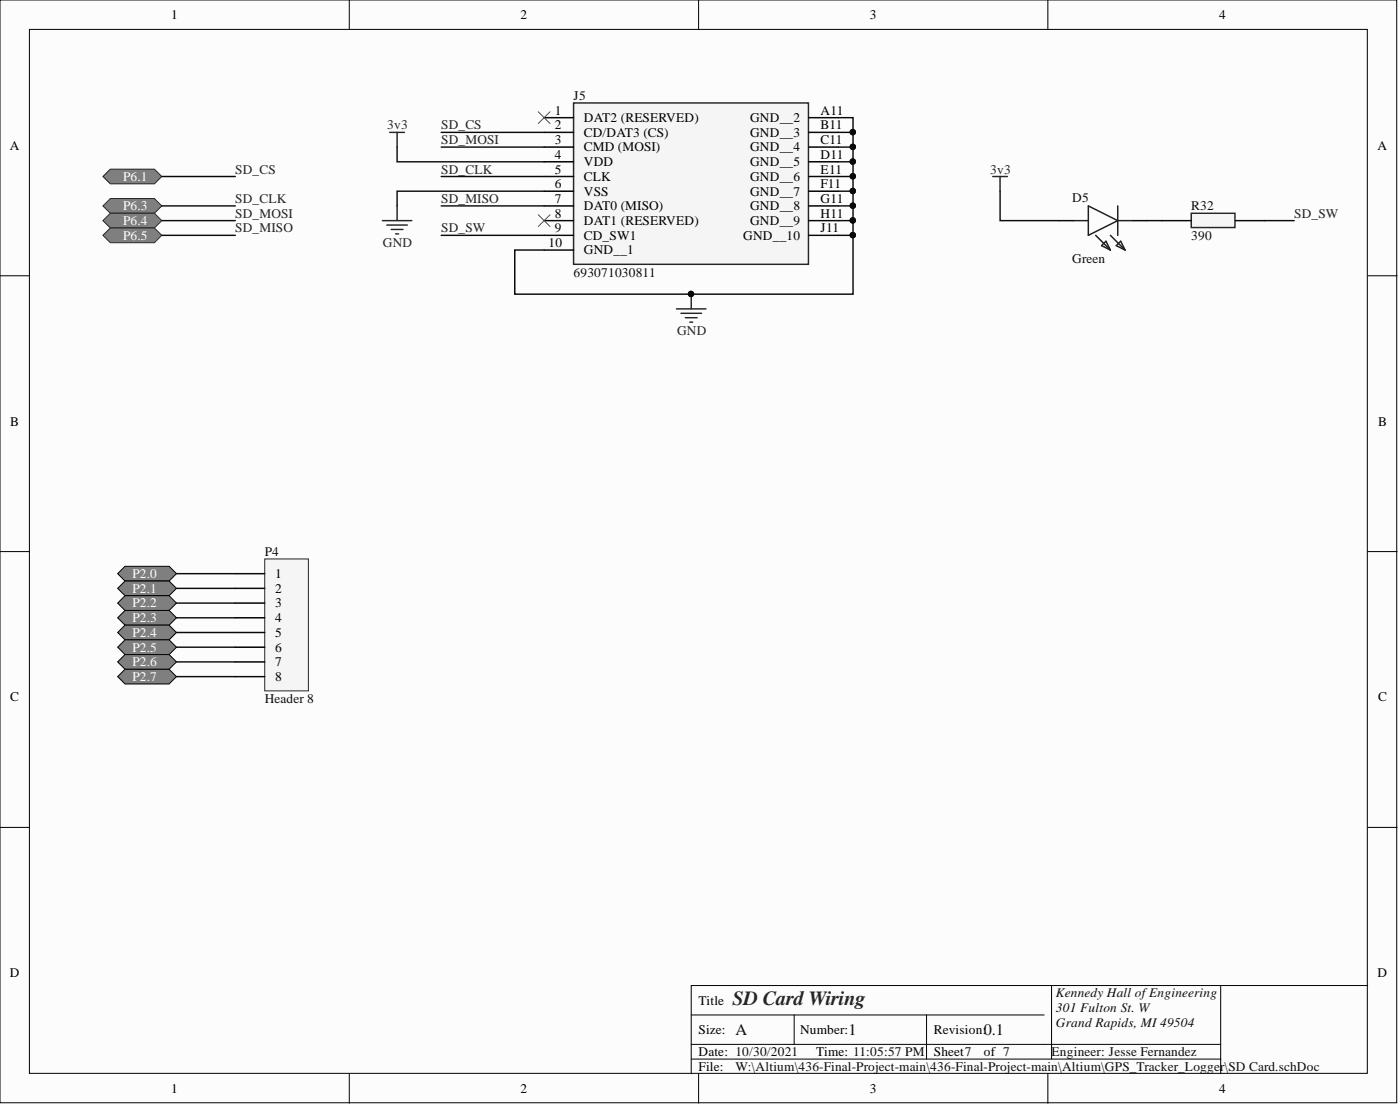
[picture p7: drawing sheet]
<svg xmlns="http://www.w3.org/2000/svg" width="241mm" height="190mm" viewBox="0 0 241 190" stroke-linecap="round" stroke-linejoin="round" font-family="sans-serif">
<defs><g id="words">
<text font-size="3.5" fill="#262626" x="126.2" y="173">SD Card Wiring</text>
<g font-size="2.8" fill="#0e0e0e">
<text x="126.7" y="178.3">A</text>
<text x="146.3" y="178.3">1</text>
<text x="169.6" y="178.3">0.1</text>
</g>
<g font-size="2.3">
<text x="29.5" y="3.3">1</text>
<text x="89.7" y="3.3">2</text>
<text x="149.9" y="3.3">3</text>
<text x="210.1" y="3.3">4</text>
<text x="95.6" y="19.8">1</text>
<text x="95.6" y="22.3">2</text>
<text x="100.6" y="21">DAT2 (RESERVED)</text>
<text x="100.6" y="23.6">CD/DAT3 (CS)</text>
<text x="129.3" y="21">GND__2</text>
<text x="129.3" y="23.6">GND__3</text>
<text x="141.4" y="19.8">A11</text>
<text x="141.4" y="22.3">B11</text>
<text x="1.7" y="25.8">A</text>
<text x="95.6" y="24.8">3</text>
<text x="95.6" y="27.4">4</text>
<text x="95.6" y="29.9">5</text>
<text x="100.6" y="26.1">CMD (MOSI)</text>
<text x="100.6" y="28.6">VDD</text>
<text x="129.3" y="26.1">GND__4</text>
<text x="129.3" y="28.6">GND__5</text>
<text x="141.4" y="24.8">C11</text>
<text x="141.4" y="27.4">D11</text>
<text x="141.4" y="29.9">E11</text>
<text x="237.4" y="25.8">A</text>
<text x="95.6" y="32.4">6</text>
<text x="95.6" y="35">7</text>
<text x="100.6" y="31.2">CLK</text>
<text x="100.6" y="33.7">VSS</text>
<text x="129.3" y="31.2">GND__6</text>
<text x="129.3" y="33.7">GND__7</text>
<text x="141.4" y="32.4">F11</text>
<text x="141.4" y="35">G11</text>
<text x="95.6" y="37.5">8</text>
<text x="95.6" y="40">9</text>
<text x="100.6" y="36.2">DAT0 (MISO)</text>
<text x="100.6" y="38.8">DAT1 (RESERVED)</text>
<text x="100.6" y="41.3">CD_SW1</text>
<text x="128.1" y="41.3">GND__10</text>
<text x="129.3" y="36.2">GND__8</text>
<text x="129.3" y="38.8">GND__9</text>
<text x="141.4" y="37.5">H11</text>
<text x="141.4" y="40">J11</text>
<text x="94.6" y="42.6">10</text>
<text x="100.6" y="43.8">GND__1</text>
<text x="1.8" y="73.3">B</text>
<text x="237.5" y="73.3">B</text>
<text x="47.4" y="99.6">1</text>
<text x="47.4" y="102.1">2</text>
<text x="47.4" y="104.6">3</text>
<text x="47.4" y="107.2">4</text>
<text x="47.4" y="109.7">5</text>
<text x="47.4" y="112.2">6</text>
<text x="47.4" y="114.8">7</text>
<text x="47.4" y="117.3">8</text>
<text x="1.8" y="120.8">C</text>
<text x="237.5" y="120.8">C</text>
<text x="1.7" y="168.3">D</text>
<text x="120.4" y="173">Title</text>
<text x="237.4" y="168.3">D</text>
<text x="120.4" y="178.1">Size:</text>
<text x="137.9" y="178.1">Number:</text>
<text x="161" y="178.1">Revision:</text>
<text x="120.4" y="181.9">Date: 10/30/2021</text>
<text x="120.4" y="184.4">File:</text>
<text x="140.7" y="181.9">Time: 11:05:57 PM</text>
<text x="161" y="181.9">Sheet7</text>
<text x="169.6" y="181.9">of 7</text>
<text x="29.5" y="188.2">1</text>
<text x="89.7" y="188.2">2</text>
<text x="149.9" y="188.2">3</text>
<text x="210.1" y="188.2">4</text>
</g>
<g font-size="2.3" fill="#0e0e0e">
<text x="98.9" y="17.2">J5</text>
<text x="184.8" y="34.7">D5</text>
<text x="205.3" y="41.3">390</text>
<text x="205.3" y="36.2">R32</text>
<text x="98.9" y="47.6">693071030811</text>
<text x="184.8" y="45.3">Green</text>
<text x="45.6" y="95.8">P4</text>
<text x="45.6" y="121.1">Header 8</text>
<text x="182" y="171.8">Kennedy Hall ofEngineering</text>
<text x="182" y="174.3">301 Fulton St. W</text>
<text x="182" y="176.8">Grand Rapids, MI 49504</text>
<text x="126.7" y="184.4">W:\Altium\436-Final-Project-main\436-Final-Project-main\Altium\GPS_Tracker_Logger\SD Card.schDoc</text>
<text x="181.2" y="181.9">Engineer: Jesse Fernandez</text>
</g>
<g font-size="2.3" fill="#262626">
<text x="66.8" y="22.3">3v3</text>
<text x="76" y="22.3">SD_CS</text>
<text x="40.6" y="29.9">SD_CS</text>
<text x="76" y="24.8">SD_MOSI</text>
<text x="76" y="29.9">SD_CLK</text>
<text x="170.7" y="29.9">3v3</text>
<text x="40.6" y="35">SD_CLK</text>
<text x="76" y="35">SD_MISO</text>
<text x="40.6" y="37.5">SD_MOSI</text>
<text x="40.6" y="40">SD_MISO</text>
<text x="76" y="40">SD_SW</text>
<text x="223.1" y="37.5">SD_SW</text>
<text x="66" y="42.6">GND</text>
<text x="116.7" y="57.8">GND</text>
</g>
<g font-size="2.3" fill="#fefefe">
<text x="21.2" y="31.2">P6.1</text>
<text x="21.2" y="36.2">P6.3</text>
<text x="21.2" y="38.8">P6.4</text>
<text x="21.2" y="41.3">P6.5</text>
<text x="22.8" y="99.6">P2.0</text>
<text x="22.8" y="102.1">P2.1</text>
<text x="22.8" y="104.6">P2.2</text>
<text x="22.8" y="107.2">P2.3</text>
<text x="22.8" y="109.7">P2.4</text>
<text x="22.8" y="112.2">P2.5</text>
<text x="22.8" y="114.8">P2.6</text>
<text x="22.8" y="117.3">P2.7</text>
</g>
</g></defs>
<g fill="#fcfcfc" stroke="#000" stroke-width=".17">
<path d="M0 0h240.7v189.9h-240.7z"/>
<path d="M5.1 5.1h230.6v179.8h-230.6z"/>
</g>
<g fill="none" stroke="#000" stroke-width=".17">
<path d="M60.2 0v5.1M120.4 0v5.1M180.6 0v5.1M0 47.5h5.1M235.7 47.5h5.1M0 95h5.1M235.7 95h5.1M0 142.5h5.1M235.7 142.5h5.1M119.1 174.8h60.9M119.1 179.9h91.3M136.9 174.8v5.1"/>
<path d="M159.7 174.8v7.6M181.2 169.8v12.6M210.4 169.8h-91.3v15.2M235.7 169.8h-25.3v12.6M60.2 185v5M119.1 182.4h91.3M120.4 185v5M180.6 185v5M210.4 182.4v2.6"/>
</g>
<g fill="#7f7f7f" stroke="#262626" stroke-width=".17">
<path d="M17.7 30.4l1.3-1.3h7.6l1.3 1.3-1.3 1.3h-7.6z" fill-rule="evenodd"/>
<path d="M17.7 35.5l1.3-1.3h7.6l1.3 1.3-1.3 1.2h-7.6z" fill-rule="evenodd"/>
<path d="M17.7 38l1.3-1.3h7.6l1.3 1.3-1.3 1.3h-7.6z" fill-rule="evenodd"/>
<path d="M17.7 40.5l1.3-1.2h7.6l1.3 1.2-1.3 1.3h-7.6z" fill-rule="evenodd"/>
</g>
<path d="M98.9 17.7h40.4v27.8h-40.4z" fill="#f5f5f5" stroke="#262626" stroke-width=".25"/>
<g fill="none" stroke="#000" stroke-width=".25">
<path d="M93.8 20.3h5.1M93.8 22.8h5.1M93.8 25.3h5.1M93.8 27.9h5.1M93.8 30.4h5.1M93.8 32.9h5.1M93.8 35.5h5.1M93.8 38h5.1M139.4 20.3h5.1M139.4 22.8h5.1M139.4 25.3h5.1M139.4 27.9h5.1"/>
<path d="M139.4 30.4h5.1M139.4 32.9h5.1M139.4 35.5h5.1M139.4 38h5.1M182.5 38h2.5M195.2 38h2.5M93.8 40.5h5.1M93.8 43.1h5.1M139.4 40.5h5.1"/>
</g>
<path d="M92.8 19.3l2 2M94.8 19.3l-2 2M92.8 37l2 2M94.8 37l-2 2" fill="none" stroke="#4c4c4c" stroke-width=".17"/>
<path d="M65.9 38h5.1M66.7 38.8h3.5M67.2 22.8h2.5M67.4 39.5h2.1M68.4 22.8v2.5M68.4 35.5v2.5M68.2 40.3h.5" fill="none" stroke="#262626" stroke-width=".25"/>
<path d="M185 38h2.6M187.6 35.5l5 2.5-5 2.5zM192.6 35.5v5M192.6 38h2.6M188.8 40.5l2.6 2.6M189.9 42.3l.7-.8 .8 1.6zM191.4 40.5l2.5 2.6M192.4 42.3l.8-.8 .7 1.6z" fill="none" stroke="#1c1c1c" stroke-width=".25"/>
<path d="M205.3 36.7h7.6v2.5h-7.6z" fill="#f5f5f5" stroke="#262626" stroke-width=".25"/>
<path d="M200.3 38h5M212.9 38h5.1" fill="none" stroke="#000" stroke-width=".25"/>
<path d="M171.1 30.4h2.5M172.4 30.4v2.5M116.6 53.2h5.1M117.4 54h3.5M118.1 54.7h2.1M118.9 55.5h.5M119.1 50.7v2.5" fill="none" stroke="#262626" stroke-width=".25"/>
<g fill="#0e0e0e" stroke="#0e0e0e" stroke-width=".17">
<circle cx="119.1" cy="50.6" r=".47"/>
<circle cx="147" cy="40.5" r=".47"/>
<circle cx="147" cy="38" r=".47"/>
<circle cx="147" cy="35.4" r=".47"/>
<circle cx="147" cy="22.8" r=".47"/>
<circle cx="147" cy="25.3" r=".47"/>
<circle cx="147" cy="27.8" r=".47"/>
<circle cx="147" cy="30.4" r=".47"/>
<circle cx="147" cy="32.9" r=".47"/>
</g>
<g fill="none" stroke="#0e0e0e" stroke-width=".25">
<path d="M27.9 30.4h12.7M27.9 35.5h12.7M27.9 38h12.7M68.4 25.3v2.6h25.4M76 30.4h17.8M76 35.5h17.8M76 22.8h17.8M76 25.3h17.8M93.8 32.9h-25.4v2.6M144.5 38h2.5v2.5M144.5 35.5h2.5v2.5M144.5 20.3h2.5v15.2"/>
<path d="M144.5 30.4h2.5M144.5 22.8h2.5M144.5 25.3h2.5M144.5 27.9h2.5M144.5 32.9h2.5M172.4 32.9v5.1h10.1M197.7 38h2.6M218 38h5.1M27.9 40.5h12.7M76 40.5h17.8M144.5 40.5h2.5v10.2h-58.3v-7.6h5.1"/>
</g>
<g fill="#7f7f7f" stroke="#000" stroke-width=".17">
<path d="M20.3 98.8l1.2-1.3h7.7l1.2 1.3-1.2 1.3h-7.7z" fill-rule="evenodd"/>
<path d="M20.3 101.3l1.2-1.2h7.7l1.2 1.2-1.2 1.3h-7.7z" fill-rule="evenodd"/>
<path d="M20.3 103.9l1.2-1.3h7.7l1.2 1.3-1.2 1.2h-7.7z" fill-rule="evenodd"/>
<path d="M20.3 106.4l1.2-1.3h7.7l1.2 1.3-1.2 1.3h-7.7z" fill-rule="evenodd"/>
<path d="M20.3 108.9l1.2-1.2h7.7l1.2 1.2-1.2 1.3h-7.7z" fill-rule="evenodd"/>
<path d="M20.3 111.5l1.2-1.3h7.7l1.2 1.3-1.2 1.2h-7.7z" fill-rule="evenodd"/>
<path d="M20.3 114l1.2-1.3h7.7l1.2 1.3-1.2 1.3h-7.7z" fill-rule="evenodd"/>
<path d="M20.3 116.5l1.2-1.2h7.7l1.2 1.2-1.2 1.3h-7.7z" fill-rule="evenodd"/>
</g>
<path d="M45.6 96.3h7.6v22.7h-7.6z" fill="#f5f5f5" stroke="#262626" stroke-width=".17"/>
<path d="M40.6 98.8h5M40.6 101.3h5M40.6 103.9h5M40.6 106.4h5M40.6 108.9h5M40.6 111.5h5M40.6 114h5M40.6 116.5h5" fill="none" stroke="#000" stroke-width=".25"/>
<path d="M30.4 98.8h10.2M30.4 101.3h10.2M30.4 103.9h10.2M30.4 106.4h10.2M30.4 108.9h10.2M30.4 111.5h10.2M30.4 114h10.2M30.4 116.5h10.2" fill="none" stroke="#0e0e0e" stroke-width=".25"/>
<use href="#words"/>
</svg>
